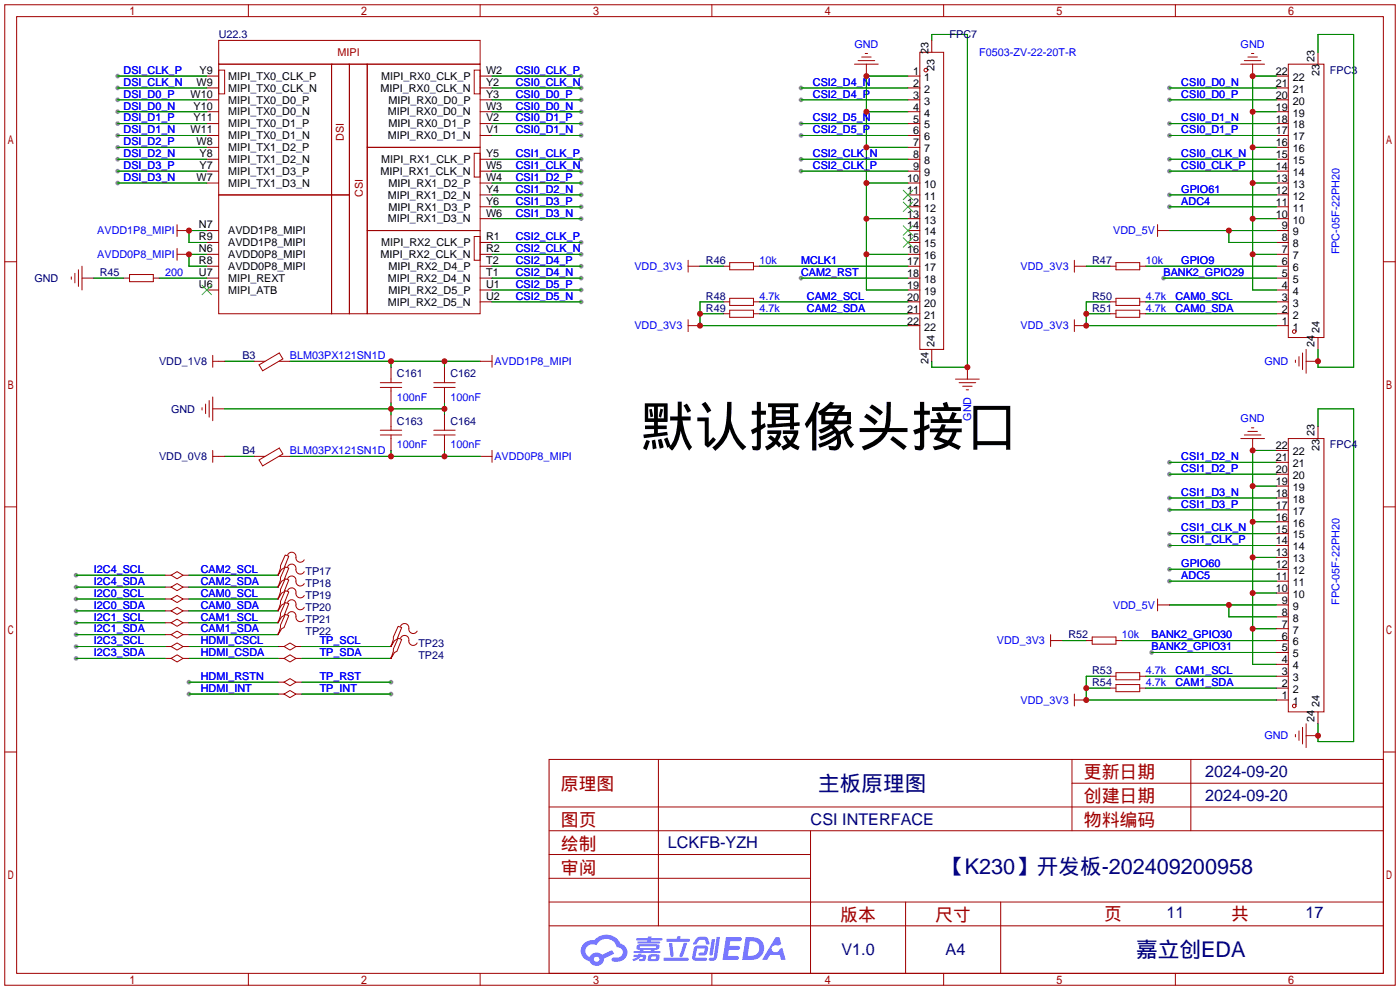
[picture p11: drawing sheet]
<svg xmlns="http://www.w3.org/2000/svg" width="299mm" height="212mm" viewBox="0 0 299 212" stroke-linecap="round" stroke-linejoin="round" font-family="sans-serif">
<defs><g id="words">
<text font-size="11.5" x="136.9" y="95.2">默认摄像头接口</text>
<g font-size="4.6" fill="#000080">
<text x="174.9" y="169">主板原理图</text>
<text x="201.6" y="186.8">【K230】开发板-202409200958</text>
<text x="242.8" y="204.6">嘉立创EDA</text>
</g>
<g font-size="3.8" fill="#a00000">
<text x="231.6" y="166.4">更新日期</text>
<text x="119.9" y="168.9">原理图</text>
<text x="231.6" y="171.5">创建日期</text>
<text x="119.9" y="176.5">图页</text>
<text x="231.6" y="176.5">物料编码</text>
<text x="119.9" y="181.6">绘制</text>
<text x="119.9" y="186.7">审阅</text>
<text x="179.6" y="196.9">版本</text>
<text x="199.9" y="196.9">尺寸</text>
<text x="236" y="196.6">页</text>
<text x="263.1" y="196.6">共</text>
</g>
<g font-size="3.5" fill="#000080">
<text x="257.6" y="166.1">2024-09-20</text>
<text x="257.6" y="171.1">2024-09-20</text>
<text x="173.3" y="176.2">CSI INTERFACE</text>
<text x="142.7" y="181.3">LCKFB-YZH</text>
<text x="249.3" y="196.3">11</text>
<text x="279" y="196.3">17</text>
<text x="179.8" y="204.2">V1.0</text>
<text x="202.1" y="204.2">A4</text>
</g>
<g font-size="2.3" fill="#000080">
<text x="46.7" y="8.2">U22.3</text>
<text x="202.9" y="8.2">FPC7</text>
<text x="284.2" y="15.8">FPC3</text>
<text x="21.3" y="59">R45</text>
<text x="150.9" y="56.4">R46</text>
<text x="233.4" y="56.4">R47</text>
<text x="7.3" y="60.2">GND</text>
<text x="150.9" y="64.1">R48</text>
<text x="233.4" y="64.1">R50</text>
<text x="150.9" y="66.6">R49</text>
<text x="233.4" y="66.6">R51</text>
<text x="51.8" y="76.8">B3</text>
<text x="34" y="78">VDD_1V8</text>
<text x="84.8" y="80.6">C161</text>
<text x="96.3" y="80.6">C162</text>
<text x="36.6" y="88.2">GND</text>
<text x="84.8" y="90.7">C163</text>
<text x="96.3" y="90.7">C164</text>
<text x="284.2" y="95.8">FPC4</text>
<text x="34" y="98.3">VDD_0V8</text>
<text x="51.8" y="97.1">B4</text>
<text x="65.3" y="123">TP17</text>
<text x="65.3" y="125.5">TP18</text>
<text x="65.3" y="128.1">TP19</text>
<text x="65.3" y="130.6">TP20</text>
<text x="65.3" y="133.1">TP21</text>
<text x="65.3" y="135.7">TP22</text>
<text x="228.3" y="136.4">R52</text>
<text x="89.4" y="138.2">TP23</text>
<text x="89.4" y="140.8">TP24</text>
<text x="233.4" y="144.1">R53</text>
<text x="233.4" y="146.6">R54</text>
</g>
<g font-size="2.3" fill="#a00000">
<text x="72.1" y="12">MIPI</text>
<text x="73.5" y="30.1" transform="rotate(-90 73.5 30.1)">DSI</text>
<text x="77.5" y="42.1" transform="rotate(-90 77.5 42.1)">CSI</text>
</g>
<g font-size="2.3" fill="#00f">
<text x="182.6" y="10.2">GND</text>
<text x="209.3" y="12">F0503-ZV-22-20T-R</text>
<text x="265.2" y="10.2">GND</text>
<text x="26.4" y="15.8">DSI_CLK_P</text>
<text x="110.2" y="15.8">CSI0_CLK_P</text>
<text x="26.4" y="18.3">DSI_CLK_N</text>
<text x="26.4" y="20.9">DSI_D0_P</text>
<text x="26.4" y="23.4">DSI_D0_N</text>
<text x="110.2" y="18.3">CSI0_CLK_N</text>
<text x="110.2" y="20.9">CSI0_D0_P</text>
<text x="110.2" y="23.4">CSI0_D0_N</text>
<text x="173.7" y="18.3">CSI2_D4_N</text>
<text x="173.7" y="20.9">CSI2_D4_P</text>
<text x="252.5" y="18.3">CSI0_D0_N</text>
<text x="252.5" y="20.9">CSI0_D0_P</text>
<text x="26.4" y="26">DSI_D1_P</text>
<text x="26.4" y="28.5">DSI_D1_N</text>
<text x="110.2" y="26">CSI0_D1_P</text>
<text x="110.2" y="28.5">CSI0_D1_N</text>
<text x="173.7" y="26">CSI2_D5_N</text>
<text x="173.7" y="28.5">CSI2_D5_P</text>
<text x="252.5" y="26">CSI0_D1_N</text>
<text x="252.5" y="28.5">CSI0_D1_P</text>
<text x="26.4" y="31">DSI_D2_P</text>
<text x="26.4" y="33.6">DSI_D2_N</text>
<text x="110.2" y="33.6">CSI1_CLK_P</text>
<text x="173.7" y="33.6">CSI2_CLK_N</text>
<text x="252.5" y="33.6">CSI0_CLK_N</text>
<text x="26.4" y="36.1">DSI_D3_P</text>
<text x="26.4" y="38.7">DSI_D3_N</text>
<text x="110.2" y="36.1">CSI1_CLK_N</text>
<text x="110.2" y="38.7">CSI1_D2_P</text>
<text x="110.2" y="41.2">CSI1_D2_N</text>
<text x="173.7" y="36.1">CSI2_CLK_P</text>
<text x="252.5" y="36.1">CSI0_CLK_P</text>
<text x="252.5" y="41.2">GPIO61</text>
<text x="110.2" y="43.7">CSI1_D3_P</text>
<text x="110.2" y="46.3">CSI1_D3_N</text>
<text x="252.5" y="43.7">ADC4</text>
<text x="20.8" y="50.1">AVDD1P8_MIPI</text>
<text x="110.2" y="51.4">CSI2_CLK_P</text>
<text x="110.2" y="53.9">CSI2_CLK_N</text>
<text x="237.9" y="50.1">VDD_5V</text>
<text x="20.8" y="55.2">AVDD0P8_MIPI</text>
<text x="35.3" y="59">200</text>
<text x="110.2" y="56.4">CSI2_D4_P</text>
<text x="110.2" y="59">CSI2_D4_N</text>
<text x="135.6" y="57.7">VDD_3V3</text>
<text x="162.3" y="56.4">10k</text>
<text x="171.2" y="56.4">MCLK1</text>
<text x="171.2" y="59">CAM2_RST</text>
<text x="218.1" y="57.7">VDD_3V3</text>
<text x="244.9" y="56.4">10k</text>
<text x="248.7" y="59">BANK2_GPIO29</text>
<text x="252.5" y="56.4">GPIO9</text>
<text x="286.3" y="54.4" transform="rotate(-90 286.3 54.4)">FPC-05F-22PH20</text>
<text x="110.2" y="61.5">CSI2_D5_P</text>
<text x="110.2" y="64.1">CSI2_D5_N</text>
<text x="162.3" y="64.1">4.7k</text>
<text x="172.5" y="64.1">CAM2_SCL</text>
<text x="244.9" y="64.1">4.7k</text>
<text x="251.2" y="64.1">CAM0_SCL</text>
<text x="135.6" y="70.4">VDD_3V3</text>
<text x="162.3" y="66.6">4.7k</text>
<text x="172.5" y="66.6">CAM2_SDA</text>
<text x="218.1" y="70.4">VDD_3V3</text>
<text x="244.9" y="66.6">4.7k</text>
<text x="251.2" y="66.6">CAM0_SDA</text>
<text x="62" y="76.8">BLM03PX121SN1D</text>
<text x="105.7" y="78">AVDD1P8_MIPI</text>
<text x="270.2" y="78">GND</text>
<text x="84.8" y="85.6">100nF</text>
<text x="96.3" y="85.6">100nF</text>
<text x="207.6" y="89.9" transform="rotate(-90 207.6 89.9)">GND</text>
<text x="84.8" y="95.8">100nF</text>
<text x="96.3" y="95.8">100nF</text>
<text x="265.2" y="90.2">GND</text>
<text x="62" y="97.1">BLM03PX121SN1D</text>
<text x="105.7" y="98.3">AVDD0P8_MIPI</text>
<text x="252.5" y="98.3">CSI1_D2_N</text>
<text x="252.5" y="100.9">CSI1_D2_P</text>
<text x="252.5" y="106">CSI1_D3_N</text>
<text x="252.5" y="108.5">CSI1_D3_P</text>
<text x="252.5" y="113.6">CSI1_CLK_N</text>
<text x="252.5" y="116.1">CSI1_CLK_P</text>
<text x="20.1" y="122.5">I2C4_SCL</text>
<text x="20.1" y="125">I2C4_SDA</text>
<text x="42.9" y="122.5">CAM2_SCL</text>
<text x="42.9" y="125">CAM2_SDA</text>
<text x="252.5" y="121.2">GPIO60</text>
<text x="252.5" y="123.7">ADC5</text>
<text x="20.1" y="130.1">I2C0_SDA</text>
<text x="20.1" y="127.6">I2C0_SCL</text>
<text x="42.9" y="127.6">CAM0_SCL</text>
<text x="42.9" y="130.1">CAM0_SDA</text>
<text x="237.9" y="130.1">VDD_5V</text>
<text x="286.3" y="129.3" transform="rotate(-90 286.3 129.3)">FPC-05F-22PH20</text>
<text x="20.1" y="132.6">I2C1_SCL</text>
<text x="20.1" y="135.2">I2C1_SDA</text>
<text x="20.1" y="137.7">I2C3_SCL</text>
<text x="42.9" y="132.6">CAM1_SCL</text>
<text x="42.9" y="135.2">CAM1_SDA</text>
<text x="42.9" y="137.7">HDMI_CSCL</text>
<text x="68.3" y="137.7">TP_SCL</text>
<text x="213.1" y="137.7">VDD_3V3</text>
<text x="239.8" y="136.4">10k</text>
<text x="246.1" y="136.4">BANK2_GPIO30</text>
<text x="20.1" y="140.3">I2C3_SDA</text>
<text x="42.9" y="140.3">HDMI_CSDA</text>
<text x="68.3" y="140.3">TP_SDA</text>
<text x="246.1" y="139">BANK2_GPIO31</text>
<text x="42.9" y="145.3">HDMI_RSTN</text>
<text x="42.9" y="147.9">HDMI_INT</text>
<text x="68.3" y="145.3">TP_RST</text>
<text x="68.3" y="147.9">TP_INT</text>
<text x="244.9" y="144.1">4.7k</text>
<text x="244.9" y="146.6">4.7k</text>
<text x="251.2" y="144.1">CAM1_SCL</text>
<text x="251.2" y="146.6">CAM1_SDA</text>
<text x="218.1" y="150.4">VDD_3V3</text>
<text x="270.2" y="158">GND</text>
</g>
<g font-size="2.3">
<text x="198.4" y="11.5" transform="rotate(-90 198.4 11.5)">23</text>
<text x="42.6" y="15.8">Y9</text>
<text x="48.8" y="17.1">MIPI_TX0_CLK_P</text>
<text x="81.5" y="17.1">MIPI_RX0_CLK_P</text>
<text x="103.9" y="15.8">W2</text>
<text x="195.2" y="16">1</text>
<text x="197.5" y="17.3">1</text>
<text x="199.7" y="15.2" transform="rotate(-90 199.7 15.2)">23</text>
<text x="272.6" y="16">22</text>
<text x="276.3" y="17.3">22</text>
<text x="281" y="13.2" transform="rotate(-90 281 13.2)">23</text>
<text x="282" y="16.3" transform="rotate(-90 282 16.3)">23</text>
<text x="40.7" y="20.9">W10</text>
<text x="41.4" y="23.4">Y10</text>
<text x="42" y="18.3">W9</text>
<text x="48.8" y="19.6">MIPI_TX0_CLK_N</text>
<text x="48.8" y="22.1">MIPI_TX0_D0_P</text>
<text x="81.3" y="19.6">MIPI_RX0_CLK_N</text>
<text x="83" y="22.1">MIPI_RX0_D0_P</text>
<text x="103.9" y="23.4">W3</text>
<text x="103.9" y="18.3">Y2</text>
<text x="103.9" y="20.9">Y3</text>
<text x="195.2" y="18.6">2</text>
<text x="195.2" y="21.1">3</text>
<text x="195.2" y="23.6">4</text>
<text x="197.5" y="19.8">2</text>
<text x="197.5" y="22.4">3</text>
<text x="272.6" y="23.6">19</text>
<text x="272.6" y="21.1">20</text>
<text x="272.6" y="18.6">21</text>
<text x="276.3" y="22.4">20</text>
<text x="276.3" y="19.8">21</text>
<text x="40.7" y="28.5">W11</text>
<text x="41.4" y="26">Y11</text>
<text x="48.8" y="29.8">MIPI_TX0_D1_N</text>
<text x="48.8" y="24.7">MIPI_TX0_D0_N</text>
<text x="48.8" y="27.2">MIPI_TX0_D1_P</text>
<text x="82.9" y="29.8">MIPI_RX0_D1_N</text>
<text x="82.9" y="24.7">MIPI_RX0_D0_N</text>
<text x="83" y="27.2">MIPI_RX0_D1_P</text>
<text x="103.9" y="28.5">V1</text>
<text x="103.9" y="26">V2</text>
<text x="195.2" y="26.2">5</text>
<text x="195.2" y="28.7">6</text>
<text x="197.5" y="24.9">4</text>
<text x="197.5" y="27.5">5</text>
<text x="197.5" y="30">6</text>
<text x="272.6" y="28.7">17</text>
<text x="272.6" y="26.2">18</text>
<text x="276.3" y="30">17</text>
<text x="276.3" y="27.5">18</text>
<text x="276.3" y="24.9">19</text>
<text x="42" y="31">W8</text>
<text x="42.6" y="33.6">Y8</text>
<text x="48.8" y="32.3">MIPI_TX1_D2_P</text>
<text x="48.8" y="34.8">MIPI_TX1_D2_N</text>
<text x="81.5" y="34.8">MIPI_RX1_CLK_P</text>
<text x="103.9" y="33.6">Y5</text>
<text x="195.2" y="31.3">7</text>
<text x="195.2" y="33.8">8</text>
<text x="197.5" y="32.5">7</text>
<text x="197.5" y="35.1">8</text>
<text x="272.6" y="33.8">15</text>
<text x="272.6" y="31.3">16</text>
<text x="276.3" y="35.1">15</text>
<text x="276.3" y="32.5">16</text>
<text x="42" y="38.7">W7</text>
<text x="42.6" y="36.1">Y7</text>
<text x="48.8" y="39.9">MIPI_TX1_D3_N</text>
<text x="48.8" y="37.4">MIPI_TX1_D3_P</text>
<text x="81.3" y="37.4">MIPI_RX1_CLK_N</text>
<text x="83" y="39.9">MIPI_RX1_D2_P</text>
<text x="103.9" y="38.7">W4</text>
<text x="103.9" y="36.1">W5</text>
<text x="103.9" y="41.2">Y4</text>
<text x="193.9" y="38.9">10</text>
<text x="193.9" y="41.4">11</text>
<text x="195.2" y="36.3">9</text>
<text x="197.5" y="37.6">9</text>
<text x="197.5" y="40.2">10</text>
<text x="272.6" y="41.4">12</text>
<text x="272.6" y="38.9">13</text>
<text x="272.6" y="36.3">14</text>
<text x="276.3" y="40.2">13</text>
<text x="276.3" y="37.6">14</text>
<text x="82.9" y="47.5">MIPI_RX1_D3_N</text>
<text x="82.9" y="42.5">MIPI_RX1_D2_N</text>
<text x="83" y="45">MIPI_RX1_D3_P</text>
<text x="103.9" y="46.3">W6</text>
<text x="103.9" y="43.7">Y6</text>
<text x="193.9" y="44">12</text>
<text x="193.9" y="46.5">13</text>
<text x="197.5" y="42.7">11</text>
<text x="197.5" y="45.2">12</text>
<text x="197.5" y="47.8">13</text>
<text x="272.6" y="46.5">10</text>
<text x="272.6" y="44">11</text>
<text x="276.3" y="47.8">10</text>
<text x="276.3" y="45.2">11</text>
<text x="276.3" y="42.7">12</text>
<text x="42.5" y="53.9">N6</text>
<text x="42.5" y="48.8">N7</text>
<text x="42.5" y="51.4">R9</text>
<text x="48.8" y="50.1">AVDD1P8_MIPI</text>
<text x="48.8" y="52.6">AVDD1P8_MIPI</text>
<text x="81.5" y="52.6">MIPI_RX2_CLK_P</text>
<text x="103.9" y="51.4">R1</text>
<text x="103.9" y="53.9">R2</text>
<text x="193.9" y="49">14</text>
<text x="193.9" y="51.6">15</text>
<text x="197.5" y="50.3">14</text>
<text x="197.5" y="52.9">15</text>
<text x="273.9" y="51.6">8</text>
<text x="273.9" y="49">9</text>
<text x="276.3" y="52.9">8</text>
<text x="276.3" y="50.3">9</text>
<text x="42.5" y="56.4">R8</text>
<text x="42.5" y="59">U7</text>
<text x="48.8" y="55.2">AVDD0P8_MIPI</text>
<text x="48.8" y="57.7">AVDD0P8_MIPI</text>
<text x="81.3" y="55.2">MIPI_RX2_CLK_N</text>
<text x="83" y="57.7">MIPI_RX2_D4_P</text>
<text x="103.9" y="59">T1</text>
<text x="103.9" y="56.4">T2</text>
<text x="193.9" y="54.1">16</text>
<text x="193.9" y="56.7">17</text>
<text x="193.9" y="59.2">18</text>
<text x="197.5" y="55.4">16</text>
<text x="197.5" y="57.9">17</text>
<text x="273.9" y="59.2">5</text>
<text x="273.9" y="56.7">6</text>
<text x="273.9" y="54.1">7</text>
<text x="276.3" y="57.9">6</text>
<text x="276.3" y="55.4">7</text>
<text x="42.5" y="61.5">U6</text>
<text x="48.8" y="62.8">MIPI_ATB</text>
<text x="48.8" y="60.2">MIPI_REXT</text>
<text x="82.9" y="60.2">MIPI_RX2_D4_N</text>
<text x="82.9" y="65.3">MIPI_RX2_D5_N</text>
<text x="83" y="62.8">MIPI_RX2_D5_P</text>
<text x="103.9" y="61.5">U1</text>
<text x="103.9" y="64.1">U2</text>
<text x="193.9" y="61.7">19</text>
<text x="193.9" y="64.3">20</text>
<text x="197.5" y="60.5">18</text>
<text x="197.5" y="63">19</text>
<text x="197.5" y="65.6">20</text>
<text x="273.9" y="64.3">3</text>
<text x="273.9" y="61.7">4</text>
<text x="276.3" y="65.6">3</text>
<text x="276.3" y="63">4</text>
<text x="276.3" y="60.5">5</text>
<text x="193.9" y="66.8">21</text>
<text x="193.9" y="69.4">22</text>
<text x="197.5" y="68.1">21</text>
<text x="197.5" y="70.6">22</text>
<text x="273.9" y="69.4">1</text>
<text x="273.9" y="66.8">2</text>
<text x="276.3" y="70.6">1</text>
<text x="276.3" y="68.1">2</text>
<text x="282" y="71.1" transform="rotate(-90 282 71.1)">24</text>
<text x="198.4" y="77.9" transform="rotate(-90 198.4 77.9)">24</text>
<text x="199.7" y="74.2" transform="rotate(-90 199.7 74.2)">24</text>
<text x="281" y="74.2" transform="rotate(-90 281 74.2)">24</text>
<text x="281" y="93.2" transform="rotate(-90 281 93.2)">23</text>
<text x="272.6" y="101.1">20</text>
<text x="272.6" y="98.6">21</text>
<text x="272.6" y="96">22</text>
<text x="276.3" y="99.8">21</text>
<text x="276.3" y="97.3">22</text>
<text x="282" y="96.3" transform="rotate(-90 282 96.3)">23</text>
<text x="272.6" y="106.2">18</text>
<text x="272.6" y="103.7">19</text>
<text x="276.3" y="107.5">18</text>
<text x="276.3" y="104.9">19</text>
<text x="276.3" y="102.4">20</text>
<text x="272.6" y="113.8">15</text>
<text x="272.6" y="111.3">16</text>
<text x="272.6" y="108.7">17</text>
<text x="276.3" y="112.5">16</text>
<text x="276.3" y="110">17</text>
<text x="272.6" y="118.9">13</text>
<text x="272.6" y="116.4">14</text>
<text x="276.3" y="117.6">14</text>
<text x="276.3" y="115.1">15</text>
<text x="272.6" y="124">11</text>
<text x="272.6" y="121.4">12</text>
<text x="276.3" y="125.2">11</text>
<text x="276.3" y="122.7">12</text>
<text x="276.3" y="120.2">13</text>
<text x="272.6" y="126.5">10</text>
<text x="273.9" y="131.6">8</text>
<text x="273.9" y="129.1">9</text>
<text x="276.3" y="130.3">9</text>
<text x="276.3" y="127.8">10</text>
<text x="273.9" y="136.7">6</text>
<text x="273.9" y="134.1">7</text>
<text x="276.3" y="137.9">6</text>
<text x="276.3" y="135.4">7</text>
<text x="276.3" y="132.9">8</text>
<text x="273.9" y="141.8">4</text>
<text x="273.9" y="139.2">5</text>
<text x="276.3" y="143">4</text>
<text x="276.3" y="140.5">5</text>
<text x="273.9" y="149.4">1</text>
<text x="273.9" y="146.8">2</text>
<text x="273.9" y="144.3">3</text>
<text x="276.3" y="148.1">2</text>
<text x="276.3" y="145.6">3</text>
<text x="276.3" y="150.6">1</text>
<text x="281" y="154.2" transform="rotate(-90 281 154.2)">24</text>
<text x="282" y="151.2" transform="rotate(-90 282 151.2)">24</text>
</g>
</g></defs>
<g fill="#999">
<circle cx="249.9" cy="98.8" r=".51"/>
<circle cx="249.9" cy="101.3" r=".51"/>
<circle cx="249.9" cy="106.4" r=".51"/>
<circle cx="249.9" cy="109" r=".51"/>
<circle cx="249.9" cy="114" r=".51"/>
<circle cx="249.9" cy="116.6" r=".51"/>
<circle cx="246.1" cy="139.4" r=".51"/>
<circle cx="124.2" cy="16.3" r=".51"/>
<circle cx="124.2" cy="18.8" r=".51"/>
<circle cx="124.2" cy="21.3" r=".51"/>
<circle cx="124.2" cy="23.9" r=".51"/>
<circle cx="124.2" cy="26.4" r=".51"/>
<circle cx="124.2" cy="29" r=".51"/>
<circle cx="25.1" cy="16.3" r=".51"/>
<circle cx="25.1" cy="18.8" r=".51"/>
<circle cx="25.1" cy="21.3" r=".51"/>
<circle cx="25.1" cy="23.9" r=".51"/>
<circle cx="25.1" cy="26.4" r=".51"/>
<circle cx="25.1" cy="29" r=".51"/>
<circle cx="25.1" cy="31.5" r=".51"/>
<circle cx="25.1" cy="34" r=".51"/>
<circle cx="25.1" cy="36.6" r=".51"/>
<circle cx="25.1" cy="39.1" r=".51"/>
<circle cx="124.2" cy="34" r=".51"/>
<circle cx="124.2" cy="36.6" r=".51"/>
<circle cx="124.2" cy="39.1" r=".51"/>
<circle cx="124.2" cy="41.7" r=".51"/>
<circle cx="124.2" cy="44.2" r=".51"/>
<circle cx="124.2" cy="46.7" r=".51"/>
<circle cx="124.2" cy="51.8" r=".51"/>
<circle cx="124.2" cy="54.4" r=".51"/>
<circle cx="124.2" cy="56.9" r=".51"/>
<circle cx="124.2" cy="59.4" r=".51"/>
<circle cx="124.2" cy="62" r=".51"/>
<circle cx="124.2" cy="64.5" r=".51"/>
<circle cx="16.3" cy="133.1" r=".51"/>
<circle cx="16.3" cy="135.6" r=".51"/>
<circle cx="16.3" cy="130.6" r=".51"/>
<circle cx="16.3" cy="128" r=".51"/>
<circle cx="249.9" cy="18.8" r=".51"/>
<circle cx="249.9" cy="21.3" r=".51"/>
<circle cx="249.9" cy="26.4" r=".51"/>
<circle cx="249.9" cy="29" r=".51"/>
<circle cx="249.9" cy="34" r=".51"/>
<circle cx="249.9" cy="36.6" r=".51"/>
<circle cx="248.7" cy="59.4" r=".51"/>
<circle cx="249.9" cy="44.2" r=".51"/>
<circle cx="249.9" cy="41.7" r=".51"/>
<circle cx="249.9" cy="121.7" r=".51"/>
<circle cx="249.9" cy="124.2" r=".51"/>
<circle cx="83.6" cy="145.8" r=".51"/>
<circle cx="83.6" cy="148.3" r=".51"/>
<circle cx="40.4" cy="145.8" r=".51"/>
<circle cx="40.4" cy="148.3" r=".51"/>
<circle cx="16.3" cy="138.2" r=".51"/>
<circle cx="16.3" cy="140.7" r=".51"/>
<circle cx="16.3" cy="122.9" r=".51"/>
<circle cx="16.3" cy="125.5" r=".51"/>
<circle cx="171.2" cy="18.8" r=".51"/>
<circle cx="171.2" cy="21.3" r=".51"/>
<circle cx="171.2" cy="26.4" r=".51"/>
<circle cx="171.2" cy="29" r=".51"/>
<circle cx="171.2" cy="34" r=".51"/>
<circle cx="171.2" cy="36.6" r=".51"/>
<circle cx="171.2" cy="59.4" r=".51"/>
</g>
<g fill="none" stroke="#a10000" stroke-width=".21">
<path d="M1 1h297.2v209.6h-297.2zM3.6 3.6h292.1v204.4h-292.1zM53.1 1v2.6M102.6 1v2.6M152.1 1v2.6M201.7 1v2.6M251.2 1v2.6M1 55.9h2.6M295.7 55.9h2.5M1 108.3h2.6M295.7 108.3h2.5M1 160.7h2.6"/>
<path d="M117.3 162.3h178.4v45.7h-178.4zM117.3 177.5h178.4M117.3 172.5h178.4M140.7 162.3v35.6M173.2 177.5v30.5M229.1 162.3v15.2M229.1 167.4h66.6M254.5 162.3v15.2M295.7 160.7h2.5M117.3 182.6h55.9M117.3 197.9h178.4M117.3 192.8h178.4"/>
<path d="M117.3 187.7h55.9M193.5 192.8v15.2M213.9 192.8v15.2M53.1 208v2.6M102.6 208v2.6M152.1 208v2.6M201.7 208v2.6M251.2 208v2.6"/>
</g>
<g fill="#5487ff">
<path d="M155.2 200.3h2.6a.48 .48 0 0 1 .7 .4 .48 .48 0 0 1-.6 .4h-1.8l-.2 1.1h1.9a.43 .43 0 0 1 .4 .4 .43 .43 0 0 1-.5 .4h-1.9l-.2 1.3h1.7a.45 .45 0 0 1 .5 .2 .45 .45 0 0 1-.1 .6h-3.3z"/>
<path d="M165.7 200.3h.9l.4 1.5-.8 .3a.84 .84 0 0 0-1.2 .3 .84 .84 0 0 0 .4 1.1 .84 .84 0 0 0 1.1-.4l.1-.2 .6-.3 .7 2.5h-1l-.2-1h-2.1l-.6 1h-1.1z"/>
<path d="M152.1 200.8h.7l-.5 3.1a.36 .36 0 0 1-.3 .3 .36 .36 0 0 1-.4-.3z"/>
<path d="M153.2 200.2h.7l-.6 4.3a1.13 1.13 0 0 1-1.8 .6l.2-.4h.7l.2-.2z"/>
<path d="M148.9 200.6l.6-.4h1a.77 .77 0 0 1 .9 .5l.3 1-.2 .2h-.5l-.3-.9-.2-.2-1 .1-.7 1-.6-.1-.1-.2z"/>
<path d="M148.4 202.4l.6-.3h1.7a.81 .81 0 0 1 .7 .5 .81 .81 0 0 1-.2 .8 .81 .81 0 0 1-.9 .8h-.7a.32 .32 0 0 1-.3-.3 .32 .32 0 0 1 .4-.3h.7l.2-.9-1.6 .1-.4 1.8 2.2 .1a.32 .32 0 0 1 .3 .4 .32 .32 0 0 1-.4 .2h-2.2l-.5-.3-.1-.5z"/>
<path d="M141.9 204.7h5a.33 .33 0 0 1 .3 .3 .33 .33 0 0 1-.3 .3h-4.9l-.2-.1z"/>
<path d="M146.1 201.5h.8l-.7 2a.98 .98 0 0 1-.7 1.1l-.3-.3z"/>
<path d="M143 201.6h.7l.3 2.5a.34 .34 0 0 1-.3 .4 .34 .34 0 0 1-.4-.3z"/>
<path d="M142.5 200.7h2.1l.3-.6h.6l-.1 .6h1.7a.32 .32 0 0 1 .4 .3 .32 .32 0 0 1-.4 .3h-4.5l-.2-.2z"/>
<path d="M135.5 204.1h.9l.1-.3h.6v.3h.8a.82 .82 0 0 1-.5 1.3h-.8v-.4l.7-.1 .1-.3a.68 .68 0 0 0-1 .4l-1.1 .4-.1-.4 .9-.5h-.7z"/>
<path d="M136 200.5h2.4l.1-.3h.7v.3h2.2l.2 .3-.2 .2h-2.3v.2h1.8l.2 .3-.2 .1h-4.5l-.1-.4h2l.1-.2h-2.3l-.1-.2z"/>
<path d="M159.4 200.3l-.8 4.9h1.7a2.5 2.5 0 0 0 3-2.5 2.5 2.5 0 0 0-3.1-2.4zM160.3 201.1a1.61 1.61 0 0 1 2 1.5 1.61 1.61 0 0 1-1.8 1.7h-.7z"/>
<path d="M136.2 202a.55 .55 0 0 0-.2 .8 .55 .55 0 0 0 .7 .2l.1 .3h-1.3v.3l5.4 .1 .3-.2-.2-.2h-1.2l.2-.3a.7 .7 0 0 0 .8-.3 .7 .7 0 0 0 0-.8l-4.2-.1zM136.8 202.3l3.3-.1 .1 .1-.2 .3h-3.2zM137.5 203h1.7l-.2 .3h-1.4z"/>
<path d="M138.6 204.2a1.05 1.05 0 0 0 0 1.2 2.91 2.91 0 0 0 2.2-.2 .98 .98 0 0 0 0-1.2h-1.6zM139.2 204.5l.9-.1 .1 .4-.2 .2-.8-.1z"/>
<path d="M124.9 201.6a2.23 2.23 0 0 0-.7 2.3 2.23 2.23 0 0 0 1.8 1.6 1.58 1.58 0 0 0 1.8 .9 1.58 1.58 0 0 0 1.3-1.5l2.2-1.1-.5-.7-2.1 1a1.65 1.65 0 0 0-2.7 .4 1.45 1.45 0 0 1-.8-1.9 1.45 1.45 0 0 1 2-.7l.3 .1a2.3 2.3 0 0 1 2.3-1.3 2.3 2.3 0 0 1 2 1.7 1.12 1.12 0 0 1 1.3 1 1.12 1.12 0 0 1-1.1 1.2h-.7a.45 .45 0 0 0-.6 .4 .45 .45 0 0 0 .5 .5 2.21 2.21 0 0 0 2.2-.5 2.21 2.21 0 0 0 .5-2.3 2.13 2.13 0 0 0-1.3-1.1 3.3 3.3 0 0 0-5.6-.7l-1.1 .1zM127 205a.57 .57 0 0 1 1.1 0 .57 .57 0 0 1-1.1 0z"/>
</g>
<g fill="none" stroke="#a10000" stroke-width=".21">
<path d="M46.7 13.7h24.2v28h-24.2zM46.7 8.6h55.9v5.1h-55.9zM46.7 15h1.3v5.1h-1.3zM70.9 13.7h3.8v28h-3.8zM74.7 13.7h3.8v53.4h-3.8zM78.5 13.7h24.1v17.8h-24.1zM101.3 15h1.3v5.1h-1.3zM182.6 13.7h5.1M183.4 13h3.5M184.1 12.2h2.1M184.9 11.4h.5M185.2 13.7v2.6"/>
<path d="M196.6 11.2h5.1v63.5h-5.1zM265.2 13.7h5.1M265.9 13h3.6M266.7 12.2h2M267.5 11.4h.5M267.7 13.7v2.6M275.3 13.7h7.7v58.4h-7.7zM78.5 31.5h24.1v17.8h-24.1zM101.3 32.8h1.3v5h-1.3zM15.2 59.2v.5M16 58.4v2.1M16.8 57.7v3.5"/>
<path d="M17.5 56.9v5.1M27.7 58.7h5.1v1.5h-5.1zM37.8 49.3h2.6M37.8 48v2.5M37.8 53.1v2.5M37.8 54.4h2.6M46.7 41.7h24.2v25.4h-24.2zM70.9 41.7h3.8v25.4h-3.8zM78.5 49.3h24.1v17.8h-24.1zM101.3 50.5h1.3v5.1h-1.3zM147.1 56.9h2.5M147.1 55.6v2.6"/>
<path d="M156 56.1h5v1.6h-5zM229.6 55.6v2.6M229.6 56.9h2.6M238.5 56.1h5.1v1.6h-5.1zM247.4 49.3h2.5M247.4 48v2.5M45.5 75.9v2.6M45.5 77.2h1.2M55.4 78l4.3-2.6 .8 1.3-4.4 2.5zM102.6 77.2h2.6M105.2 75.9v2.6M147.1 69.6h2.5"/>
<path d="M147.1 68.3v2.6M156 63.8h5v1.5h-5zM156 66.3h5v1.5h-5zM206.8 78.5v2.5M229.6 68.3v2.6M229.6 69.6h2.6M238.5 63.8h5.1v1.5h-5.1zM238.5 66.3h5.1v1.5h-5.1zM276.9 77v.5M277.6 76.2v2M278.4 75.4v3.6M279.1 77.2h2.6"/>
<path d="M279.1 74.7v5.1M43.2 87.1v.5M43.9 86.4v2M44.7 85.6v3.6M45.5 84.8v5.1M45.5 96.3v2.5M45.5 97.5h1.2M55.4 98.3l4.3-2.5 .8 1.2-4.4 2.6zM81.3 93h4.6M81.3 81.8h4.6M81.3 82.8h4.6M81.3 91.9h4.6"/>
<path d="M83.6 81v.8M83.6 82.8v.8M83.6 91.2v.7M83.6 93v.7M92.7 93h4.6M92.7 81.8h4.6M92.7 82.8h4.6M92.7 91.9h4.6M95 81v.8M95 82.8v.8M95 91.2v.7M95 93v.7"/>
<path d="M102.6 97.5h2.6M105.2 96.3v2.5M204.2 81h5.1M205 81.8h3.5M205.7 82.5h2.1M206.5 83.3h.5M265.2 93.7h5.1M265.9 93h3.6M266.7 92.2h2M267.5 91.4h.5M267.7 93.7v2.6M275.3 93.7h7.7v58.4h-7.7z"/>
<path d="M61 118.6l.7 .3-1 2.5-.5 .3-.8 1.2 .5-1.5v-.5zM61.5 118.6a.93 .93 0 0 1 1.1-.5 .93 .93 0 0 1 .6 1 .94 .94 0 0 0 .7 1 .94 .94 0 0 0 1.1-.5M36.6 128l1.2-.7 1.3 .7-1.3 .8zM36.6 130.6l1.2-.8 1.3 .8-1.3 .7zM36.6 133.1l1.2-.8 1.3 .8-1.3 .8zM36.6 135.6l1.2-.7 1.3 .7-1.3 .8zM36.6 138.2l1.2-.8 1.3 .8-1.3 .7zM36.6 122.9l1.2-.7 1.3 .7-1.3 .8zM36.6 125.5l1.2-.8 1.3 .8-1.3 .7zM60.7 138.2l1.3-.8 1.2 .8-1.2 .7zM61 121.2l.7 .2-1 2.6-.5 .2-.8 1.3 .5-1.5v-.6zM61 123.7l.7 .3-1 2.5-.5 .2-.8 1.3 .5-1.5v-.5z"/>
<path d="M61 126.2l.7 .3-1 2.5-.5 .3-.8 1.3 .5-1.6v-.5zM61 128.8l.7 .2-1 2.6-.5 .2-.8 1.3 .5-1.5v-.5zM61 131.3l.7 .3-1 2.5-.5 .3-.8 1.2 .5-1.5v-.5zM61.5 121.2a.93 .93 0 0 1 1.1-.6 .93 .93 0 0 1 .6 1.1 .94 .94 0 0 0 .7 1 .94 .94 0 0 0 1.1-.5M61.5 123.7a.93 .93 0 0 1 1.1-.6 .93 .93 0 0 1 .6 1.1 .94 .94 0 0 0 .7 1 .94 .94 0 0 0 1.1-.5M61.5 126.2a.93 .93 0 0 1 1.1-.5 .93 .93 0 0 1 .6 1 .94 .94 0 0 0 .7 1 .94 .94 0 0 0 1.1-.4M61.5 128.8a.93 .93 0 0 1 1.1-.6 .93 .93 0 0 1 .6 1.1 .94 .94 0 0 0 .7 1 .94 .94 0 0 0 1.1-.5M61.5 131.3a.93 .93 0 0 1 1.1-.5 .93 .93 0 0 1 .6 1 .94 .94 0 0 0 .7 1 .94 .94 0 0 0 1.1-.5M85.1 133.9l.8 .2-1.1 2.6-.5 .2-.7 1.3 .5-1.5v-.6zM85.1 136.4l.8 .3-1.1 2.5-.5 .2-.7 1.3 .5-1.5v-.5zM85.6 133.9a.93 .93 0 0 1 1.1-.6 .93 .93 0 0 1 .7 1.1 .94 .94 0 0 0 .7 1 .94 .94 0 0 0 1.1-.5M85.6 136.4a.93 .93 0 0 1 1.1-.6 .93 .93 0 0 1 .7 1.1 .94 .94 0 0 0 .7 1 .94 .94 0 0 0 1.1-.5"/>
<path d="M224.5 136.9h2.6M224.5 135.6v2.6M233.4 136.1h5.1v1.6h-5.1zM247.4 129.3h2.5M247.4 128v2.6M36.6 140.7l1.2-.7 1.3 .7-1.3 .8zM60.7 140.7l1.3-.7 1.2 .7-1.2 .8zM60.7 145.8l1.3-.8 1.2 .8-1.2 .8zM60.7 148.3l1.3-.7 1.2 .7-1.2 .8zM229.6 149.6h2.6M229.6 148.3v2.6M238.5 143.8h5.1v1.5h-5.1z"/>
<path d="M238.5 146.3h5.1v1.5h-5.1zM276.9 157v.5M277.6 156.2v2M278.4 155.4v3.6M279.1 157.2h2.6M279.1 154.7v5.1"/>
<circle cx="197.9" cy="15" r=".38"/>
<circle cx="276.6" cy="70.9" r=".38"/>
<circle cx="276.6" cy="150.9" r=".38"/>
</g>
<g fill="none" stroke="#870000" stroke-width=".21">
<path d="M44.2 18.8h2.5M44.2 16.3h2.5M102.6 18.8h2.6M102.6 16.3h2.6M185.2 16.3h.1M194.1 18.8h2.5M194.1 16.3h2.5M199.1 8.6v2.6M267.7 16.3h.1M272.8 18.8h2.5M272.8 16.3h2.5M281.7 11.2v2.5"/>
<path d="M44.2 39.1h2.5M44.2 31.5h2.5M44.2 21.3h2.5M44.2 29h2.5M44.2 36.6h2.5M44.2 34h2.5M44.2 23.9h2.5M44.2 26.4h2.5M102.6 39.1h2.6M102.6 21.3h2.6M102.6 29h2.6M102.6 36.6h2.6"/>
<path d="M102.6 34h2.6M102.6 23.9h2.6M102.6 26.4h2.6M194.1 39.1h2.5M194.1 31.5h2.5M194.1 21.3h2.5M194.1 29h2.5M194.1 36.6h2.5M194.1 34h2.5M194.1 23.9h2.5M194.1 26.4h2.5M272.8 39.1h2.5"/>
<path d="M272.8 31.5h2.5M272.8 21.3h2.5M272.8 29h2.5M272.8 36.6h2.5M272.8 34h2.5M272.8 23.9h2.5M272.8 26.4h2.5M17.5 59.4h2.6M26.4 59.4h1.3M32.8 59.4h1.2M40.4 49.3h.1M40.4 54.4h.1"/>
<path d="M44.2 51.8h2.5M44.2 54.4h2.5M44.2 59.4h2.5M44.2 56.9h2.5M44.2 49.3h2.5M102.6 51.8h2.6M102.6 54.4h2.6M102.6 59.4h2.6M102.6 56.9h2.6M102.6 46.7h2.6M102.6 41.7h2.6M102.6 44.2h2.6"/>
<path d="M149.6 56.9h.1M154.7 56.9h1.3M161 56.9h1.3M194.1 51.8h2.5M194.1 54.4h2.5M194.1 59.4h2.5M194.1 56.9h2.5M194.1 46.7h2.5M194.1 41.7h2.5M194.1 44.2h2.5M194.1 49.3h2.5M232.2 56.9h.1"/>
<path d="M237.2 56.9h1.3M243.6 56.9h1.3M249.9 49.3h.1M272.8 51.8h2.5M272.8 54.4h2.5M272.8 59.4h2.5M272.8 56.9h2.5M272.8 46.7h2.5M272.8 41.7h2.5M272.8 44.2h2.5M272.8 49.3h2.5M44.2 62h2.5"/>
<path d="M46.7 77.2h1.3M54.4 77.2h2.2M59.7 77.2h2.3M83.6 78.5v2.5M95 78.5v2.5M102.6 62h2.6M102.6 64.5h2.6M102.6 77.2h.1M149.6 69.6h.1M154.7 64.5h1.3M154.7 67.1h1.3M161 64.5h1.3"/>
<path d="M161 67.1h1.3M194.1 62h2.5M194.1 64.5h2.5M194.1 69.6h2.5M194.1 67.1h2.5M199.1 74.7v2.5M206.8 78.5h.1M232.2 69.6h.1M237.2 64.5h1.3M237.2 67.1h1.3M243.6 64.5h1.3M243.6 67.1h1.3"/>
<path d="M272.8 62h2.5M272.8 64.5h2.5M272.8 69.6h2.5M272.8 67.1h2.5M281.7 72.1v2.6M281.7 77.2h.1M45.5 87.4h2.5M46.7 97.5h1.3M54.4 97.5h2.2M59.7 97.5h2.3M83.6 83.6v2.5M83.6 88.6v2.6"/>
<path d="M83.6 93.7v2.6M95 83.6v2.5M95 88.6v2.6M95 93.7v2.6M102.6 97.5h.1M267.7 96.3h.1M272.8 96.3h2.5M272.8 98.8h2.5M281.7 91.2v2.5M272.8 119.1h2.5M272.8 116.6h2.5M272.8 114h2.5"/>
<path d="M272.8 111.5h2.5M272.8 109h2.5M272.8 106.4h2.5M272.8 103.9h2.5M272.8 101.3h2.5M35.3 128h1.3M35.3 130.6h1.3M35.3 133.1h1.3M35.3 135.6h1.3M35.3 138.2h1.3M35.3 122.9h1.3M35.3 125.5h1.3"/>
<path d="M39.1 128h1.3M39.1 130.6h1.3M39.1 133.1h1.3M39.1 135.6h1.3M39.1 138.2h1.3M39.1 122.9h1.3M39.1 125.5h1.3M59.4 138.2h1.3M59.4 122.7v.2M59.4 125.2v.3M59.4 127.8v.2M59.4 130.3v.3"/>
<path d="M59.4 132.8v.3M59.4 135.4v.2M63.2 138.2h1.3M83.6 137.9v.3M227.1 136.9h.1M232.2 136.9h1.2M238.5 136.9h1.3M249.9 129.3h.1M272.8 139.4h2.5M272.8 136.9h2.5M272.8 134.4h2.5M272.8 131.8h2.5"/>
<path d="M272.8 129.3h2.5M272.8 126.7h2.5M272.8 124.2h2.5M272.8 121.7h2.5M35.3 140.7h1.3M39.1 140.7h1.3M59.4 140.7h1.3M59.4 145.8h1.3M59.4 148.3h1.3M63.2 140.7h1.3M63.2 145.8h1.3M63.2 148.3h1.3"/>
<path d="M83.6 140.5v.2M232.2 149.6h.1M237.2 147.1h1.3M237.2 144.5h1.3M243.6 147.1h1.3M243.6 144.5h1.3M272.8 149.6h2.5M272.8 147.1h2.5M272.8 144.5h2.5M272.8 142h2.5M281.7 152.1v2.6M281.7 157.2h.1"/>
</g>
<path d="M193 40.6l2.1 2.1M193 43.2l2.1 2M193 48.3l2.1 2M193 50.8l2.1 2M195.1 40.6l-2.1 2.1M195.1 43.2l-2.1 2M195.1 48.3l-2.1 2M195.1 50.8l-2.1 2M43.2 61l2 2M45.2 61l-2 2" fill="none" stroke="#3c3" stroke-width=".21"/>
<g fill="none" stroke="#008700" stroke-width=".21">
<path d="M25.1 16.3h19.1M25.1 18.8h19.1M105.2 16.3h19M105.2 18.8h19M171.2 18.8h22.9M194.1 16.3h-8.9v45.7h8.9M199.1 8.6v-1.2h7.7v71.1h-7.7v-1.3M249.9 18.8h22.9M272.8 16.3h-5.1v45.7h5.1M281.7 11.2v-3.8h7.6v71.1h-7.6v-3.8M25.1 21.3h19.1M25.1 23.9h19.1"/>
<path d="M25.1 26.4h19.1M25.1 29h19.1M25.1 31.5h19.1M25.1 34h19.1M25.1 36.6h19.1M25.1 39.1h19.1M105.2 21.3h19M105.2 23.9h19M105.2 26.4h19M105.2 29h19M105.2 34h19M105.2 36.6h19"/>
<path d="M105.2 39.1h19M171.2 21.3h22.9M171.2 26.4h22.9M171.2 29h22.9M171.2 34h22.9M171.2 36.6h22.9M185.2 23.9h8.9M185.2 31.5h8.9M185.2 39.1h8.9M249.9 21.3h22.9M249.9 26.4h22.9M249.9 29h22.9"/>
<path d="M249.9 34h22.9M249.9 36.6h22.9M267.7 23.9h5.1M267.7 31.5h5.1M267.7 39.1h5.1M20.1 59.4h6.3M34 59.4h10.2M44.2 49.3h-3.8v2.5h3.8M44.2 54.4h-3.8v2.5h3.8M105.2 41.7h19M105.2 44.2h19M105.2 46.7h19"/>
<path d="M105.2 51.8h19M105.2 54.4h19M105.2 56.9h19M105.2 59.4h19M149.6 56.9h5.1M162.3 56.9h31.8M171.2 59.4h22.9M185.2 46.7h8.9M185.2 54.4h8.9M232.2 56.9h5M244.9 56.9h27.9M248.7 59.4h24.1"/>
<path d="M249.9 41.7h22.9M249.9 44.2h22.9M249.9 49.3h22.9M262.6 49.3v2.5h10.2M267.7 46.7h5.1M267.7 54.4h5.1M48 77.2h6.4M62 77.2h40.6M83.6 77.2v1.3M95 77.2v1.3M105.2 62h19M105.2 64.5h19"/>
<path d="M149.6 67.1h5.1M154.7 64.5h-5.1v5.1h44.5M162.3 64.5h31.8M162.3 67.1h31.8M232.2 67.1h5M237.2 64.5h-5v5.1h40.6M244.9 64.5h27.9M244.9 67.1h27.9M48 97.5h6.4M48 87.4h47M62 97.5h40.6M83.6 86.1v2.5"/>
<path d="M83.6 96.3v1.2M95 86.1v2.5M95 96.3v1.2M249.9 98.8h22.9M272.8 96.3h-5.1v45.7h5.1M281.7 91.2v-3.8h7.6v71.1h-7.6v-3.8M249.9 101.3h22.9M249.9 106.4h22.9M249.9 109h22.9M249.9 114h22.9M249.9 116.6h22.9M267.7 103.9h5.1"/>
<path d="M267.7 111.5h5.1M267.7 119.1h5.1M16.3 133.1h19M16.3 135.6h19M16.3 130.6h19M16.3 128h19M16.3 138.2h19M16.3 122.9h19M16.3 125.5h19M40.4 133.1h19M40.4 135.6h19M40.4 130.6h19"/>
<path d="M40.4 128h19M40.4 138.2h19M40.4 122.9h19M40.4 125.5h19M64.5 138.2h19.1M227.1 136.9h5.1M239.8 136.9h33M246.1 139.4h26.7M249.9 121.7h22.9M249.9 124.2h22.9M249.9 129.3h22.9M262.6 129.3v2.5h10.2"/>
<path d="M267.7 126.7h5.1M267.7 134.4h5.1M16.3 140.7h19M40.4 140.7h19M40.4 145.8h19M40.4 148.3h19M64.5 140.7h19.1M64.5 145.8h19.1M64.5 148.3h19.1M232.2 147.1h5M237.2 144.5h-5v5.1h40.6M244.9 144.5h27.9"/>
<path d="M244.9 147.1h27.9"/>
</g>
<g fill="#c00">
<circle cx="267.7" cy="126.7" r=".63"/>
<circle cx="267.7" cy="134.4" r=".63"/>
<circle cx="267.7" cy="119.1" r=".63"/>
<circle cx="267.7" cy="111.5" r=".63"/>
<circle cx="267.7" cy="103.9" r=".63"/>
<circle cx="267.7" cy="96.3" r=".63"/>
<circle cx="232.2" cy="149.6" r=".63"/>
<circle cx="232.2" cy="147.1" r=".63"/>
<circle cx="83.6" cy="77.2" r=".63"/>
<circle cx="95" cy="77.2" r=".63"/>
<circle cx="83.6" cy="87.4" r=".63"/>
<circle cx="95" cy="87.4" r=".63"/>
<circle cx="95" cy="97.5" r=".63"/>
<circle cx="83.6" cy="97.5" r=".63"/>
<circle cx="281.7" cy="157.2" r=".63"/>
<circle cx="267.7" cy="46.7" r=".63"/>
<circle cx="267.7" cy="54.4" r=".63"/>
<circle cx="267.7" cy="39.1" r=".63"/>
<circle cx="267.7" cy="31.5" r=".63"/>
<circle cx="267.7" cy="23.9" r=".63"/>
<circle cx="267.7" cy="16.3" r=".63"/>
<circle cx="232.2" cy="69.6" r=".63"/>
<circle cx="232.2" cy="67.1" r=".63"/>
<circle cx="281.7" cy="77.2" r=".63"/>
<circle cx="40.4" cy="49.3" r=".63"/>
<circle cx="40.4" cy="54.4" r=".63"/>
<circle cx="262.6" cy="129.3" r=".63"/>
<circle cx="262.6" cy="49.3" r=".63"/>
<circle cx="185.2" cy="46.7" r=".63"/>
<circle cx="185.2" cy="54.4" r=".63"/>
<circle cx="185.2" cy="39.1" r=".63"/>
<circle cx="185.2" cy="31.5" r=".63"/>
<circle cx="185.2" cy="23.9" r=".63"/>
<circle cx="185.2" cy="16.3" r=".63"/>
<circle cx="149.6" cy="69.6" r=".63"/>
<circle cx="149.6" cy="67.1" r=".63"/>
<circle cx="206.8" cy="78.5" r=".63"/>
</g>
<use href="#words"/>
</svg>
